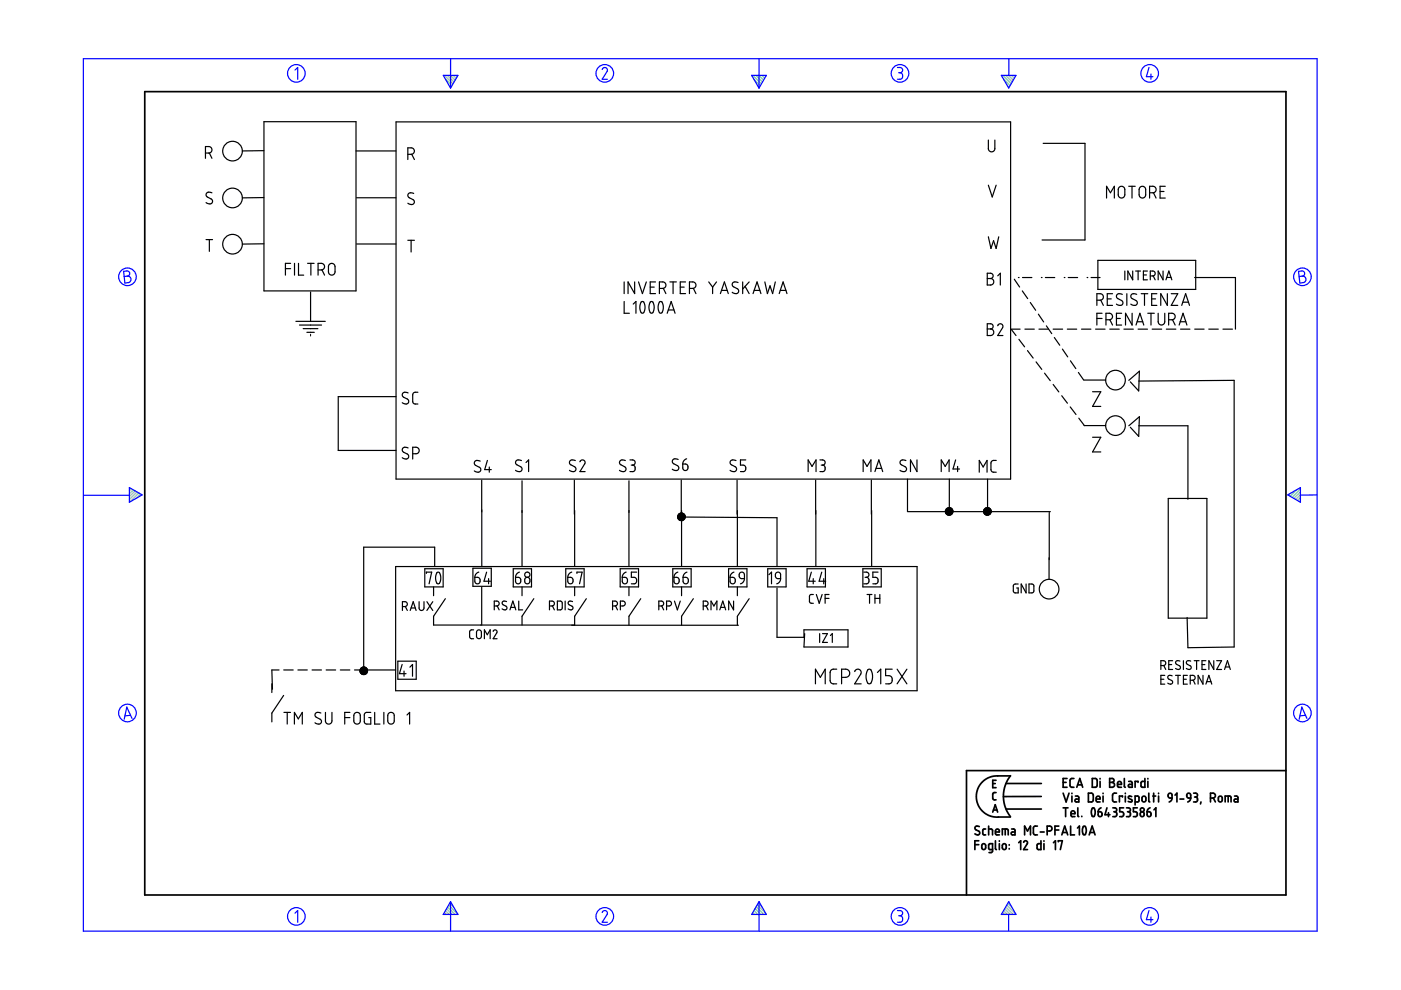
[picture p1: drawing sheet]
<svg xmlns="http://www.w3.org/2000/svg" width="297mm" height="210mm" viewBox="0 0 297 210" stroke-linecap="round" stroke-linejoin="round" font-family="sans-serif">
<g fill="none" stroke="#6c9" stroke-width=".25">
<path d="M94.2 16l1.8 1.8M94.5 16.8l1.3 1.4M94.8 16l1.5 1.4M95.3 18.3l.3 .3M95.5 16l1 1M96.1 16l.6 .6M96.7 16l.3 .2M159.6 16l1.8 1.8M159.9 16.8l1.3 1.4M160.3 16l1.4 1.4M160.7 18.3l.3 .3M160.9 16l1 1"/>
<path d="M161.5 16l.6 .6M162.1 16l.2 .2M212.6 16l1.8 1.8M212.8 16.8l1.3 1.4M213.2 16l1.4 1.4M213.7 18.3l.2 .3M213.8 16l1 1M214.4 16l.7 .6M215.1 16l.2 .2M27.5 103.4h-.1M27.9 103.6l-.5 .5M28.3 103.8l-.9 .9"/>
<path d="M28.7 104.1l-1.3 1.2M29 104.3l-1.6 1.6M29.4 104.5l-1.8 1.9M29.8 104.8l-.8 .8M273.4 104.7l-.3 .3M274.9 103.9l-1.4 1.3M275.7 103.6l-1.8 1.9M275.7 106.1l-.2 .3M275.7 105.5l-.6 .6M275.7 104.9l-1 1M275.7 104.3l-1.4 1.4M94 193.8v.1"/>
<path d="M94.2 193.5l.4 .4M94.4 193.1l.9 .8M94.7 192.7l1.2 1.2M94.9 192.3l1.6 1.6M95.1 191.9l1.9 1.9M95.4 191.5l.8 .8M159.4 193.8v.1M159.6 193.5l.4 .4M159.8 193.1l.9 .8M160.1 192.7l1.2 1.2M160.3 192.3l1.6 1.6M160.5 191.9l1.9 1.9"/>
<path d="M160.8 191.5l.8 .8M212.3 193.8v.1M212.6 193.5l.4 .4M212.8 193.1l.8 .8M213 192.7l1.2 1.2M213.2 192.3l1.6 1.6M213.5 191.9l1.8 1.9M213.7 191.5l.8 .8"/>
</g>
<g fill="none" stroke="#00f" stroke-width=".25">
<path d="M17.7 12.4h261.6v185h-261.6zM62.5 14.9l.6-.6v2.5M94 16h3.1l-1.6 2.7zM95.5 12.4v6.3M127.7 14.7l.5-.4 .5 .3v.5l-1 1.7h1.1M159.4 16h3.1l-1.6 2.7zM160.9 12.4v6.3M190.3 14.3h.7l.3 .3v.6l-.5 .2M190.5 15.4h.3M190.8 15.4l.5 .3v.7l-.3 .4h-.7M212.3 16h3.1l-1.5 2.7zM213.9 12.5v3.5"/>
<path d="M243.6 14.3l-.5 2h1.4M244 15.7v1.1M26.2 57.5l.9-.1 .3 .3 .1 .5-.5 .3 .5 .2 .3 .4-.1 .3-.3 .5-.9 .1zM27 58.5l-.7 .1M275.3 57.5l.9-.1 .3 .3 .1 .5-.5 .3 .5 .2 .2 .2 .1 .5-.3 .4-1 .2zM276.1 58.5l-.7 .1M17.8 105h9.6M27.4 103.4l2.7 1.5-2.7 1.6zM273 104.9l2.7-1.5v3.1zM279.3 104.9l-3.6 .1M27.7 151.7l-1.2 .1M28 152.3l-1.1-2.4-.6 2.6"/>
<path d="M276.8 151.7l-1.2 .1M277.1 152.3l-1.1-2.4-.6 2.6M62.5 193.6l.6-.5v2.4M95.5 191.2v6.2M95.5 191.2l1.6 2.7h-3.1zM127.7 193.5l.1-.3 .5-.1 .5 .4-.1 .4-1 1.6h1.1M160.9 191.2v6.2M160.9 191.2l1.6 2.7h-3.1zM190.3 193.1h.6l.4 .2v.5l-.5 .4M190.5 194.2h.3M190.8 194.2l.5 .3v.7l-.4 .3h-.6M213.8 193.9v3.5"/>
<path d="M213.9 191.2l1.5 2.7h-3.1zM243.6 193.1l-.5 1.9h1.4M244 194.4v1.1"/>
<circle cx="62.8" cy="15.6" r="1.87"/>
<circle cx="128.2" cy="15.6" r="1.87"/>
<circle cx="190.8" cy="15.6" r="1.87"/>
<circle cx="243.8" cy="15.6" r="1.87"/>
<circle cx="27" cy="58.7" r="1.87"/>
<circle cx="276.1" cy="58.7" r="1.87"/>
<circle cx="27" cy="151.2" r="1.87"/>
<circle cx="276.1" cy="151.2" r="1.87"/>
<circle cx="62.8" cy="194.3" r="1.87"/>
<circle cx="128.2" cy="194.3" r="1.87"/>
<circle cx="190.8" cy="194.3" r="1.87"/>
<circle cx="243.8" cy="194.3" r="1.87"/>
</g>
<g fill="none" stroke="#000" stroke-width=".36">
<path d="M30.7 19.4h241.9v170.4h-241.9zM206.7 179.1h.8M207.5 178.3h-.8v1.8M207.6 175.3l-.7-.1-.2 .4 .2 .3 .7 .4 .1 .5-.5 .2-.5-.2M208.2 179l.4-.1 .4 .2v.7l-.3 .3-.5-.2zM209 175.8h-.4l-.2 .2v.9l.6 .1M209.6 175.8l.8 .1v1.1M209.6 175.2v1.8M210.5 166.1h.5M210.5 172.2l.5-1.6 .5 1.6M210.6 171.7h.8M211.1 176.4h.8l-.2-.5-.3-.1-.2 .1-.1 .8 .2 .3h.6"/>
<path d="M211.1 178.3v1.7l.2 .1M211.2 168h-.4l-.3 .3v1.1l.7 .2M211.2 165.4h-.7v1.6h.7M211.9 178.3v.1M211.9 178.9v1.2M212.5 177v-1.2l1.2 .1 .1 1.1M212.6 179l.3-.1 .4 .2v.7l-.2 .3h-.3l-.3-.2zM213.1 175.8v1.2M213.3 166.1h7.5M213.3 171.5h7.5M214 179.1v.1M214 179.9v.1"/>
<path d="M214.2 164.5h-3.5l-.9 .3-.8 .4-.8 .7-.7 .9-.4 1.2-.1 .9 .1 1.1 .4 .9 .7 1 .9 .7 .7 .4 1.1 .2h3.3M214.2 164.5l-1 1.7-.5 2.2 .1 1.3 .2 1.2 .5 1.1 .7 1.1M214.5 175.8h.5l.2 .2v1h-.5a.31 .31 0 0 1-.3-.3 .31 .31 0 0 1 .3-.3h.5M216 178.7l.4-.4v1.8M217 178.6l.3-.3 .5 .1v.5l-.8 1.2h.8M217.2 177v-1.8l.6 1 .7-1v1.8M219.9 175.2h-.5l-.3 .3 .1 1.3 .7 .2M220.6 176.4h.8M220.7 178.3v1.8h-.7l-.1-.2v-.9l.8-.1M220.8 168.9h-8.1M221.3 178.3v.1M221.3 178.9v1.2"/>
<path d="M222 176.2h.7l.2-.2 .2-.4-.2-.3-.9-.1v1.8M223.4 178.7l.4-.4v1.8M223.7 176h.8M224.4 178.5v-.2h.8l-.4 1.8M224.5 175.2h-.8v1.8M225.1 177l.6-1.8 .7 1.8M225.3 176.5h.9M225.4 165.9h.6M225.4 168.2l.6 1.8 .7-1.8M225.4 171.3h1M225.9 171.3v1.8M226.2 165.1h-.8v1.8h.8"/>
<path d="M227 175.2v1.8h.8M227.1 172.5h.8l-.1-.5-.4-.1-.3 .2v.8l.2 .2h.6M227.3 168.2v.1M227.3 168.8v1.2M227.7 165.1h-.5l-.3 .3v1.4l.3 .1h.5M228 168.8h.5l.2 .2v1h-.5a.31 .31 0 0 1-.3-.3 .31 .31 0 0 1 .3-.3h.5M228.3 166.9l.6-1.8 .7 1.8M228.5 175.6l.4-.4v1.8M228.5 166.4h.9M228.5 171.3v1.7l.2 .1M229.4 173.1h.1M229.7 175.3a.53 .53 0 0 1 .5 .1 .53 .53 0 0 1 .1 .6l-.1 .7a.35 .35 0 0 1-.5 .3 .35 .35 0 0 1-.2-.5v-.6z"/>
<path d="M230.8 168.2h.7l.3 .3v1.2l-.3 .3h-.7zM230.9 177l.7-1.8 .6 1.8M231.1 176.5h.9M231.6 165.1h.7l.3 .2v1.3l-.2 .3h-.8zM231.6 171.4a.53 .53 0 0 1 .5 .2 .53 .53 0 0 1 .1 .5l-.1 .7a.34 .34 0 0 1-.4 .3 .34 .34 0 0 1-.3-.4v-.6zM232.4 169.4h.8v-.3l-.2-.3-.5 .1-.1 .9 .2 .2h.6M232.8 172.1h.6l.2 .2 .1 .5-.2 .3h-.3l-.3-.1zM233.2 165.1v.1M233.2 165.7v1.2M233.4 171.3l-.4 .3-.2 .5M233.9 168.2v.1M233.9 168.8v1.2"/>
<path d="M234.7 171.3l-.4 1.4h1M235 172.3v.8M235.3 165.1h.6l.3 .3-.1 .4-.3 .1 .4 .1 .1 .3-.1 .4-.3 .2h-.6zM235.3 165.9h.5M235.9 171.3h.5l.3 .2 .1 .3-.4 .3M236.2 172.1h.2M236.4 172.1l.3 .2 .1 .5-.3 .3h-.6M236.7 168.2h-.5l-.3 .4v1.2l.3 .2h.5M236.9 166.3h.9l-.2-.5-.3-.1-.3 .1-.1 .9 .2 .2h.7M238 169v-.2h-.7v1.2M238.2 171.3h-.8v.8h.6l.2 .4-.1 .6h-.7M238.4 165.1v1.7l.2 .1"/>
<path d="M238.6 168.2v.1M238.6 168.8v1.2M238.8 171.3h.5l.3 .2v.4l-.3 .2M239.1 172.1h.2M239.3 172.1l.4 .3-.1 .5-.2 .2h-.6M239.3 165.7h.5l.3 .3v.9h-.6a.31 .31 0 0 1-.3-.3 .31 .31 0 0 1 .3-.3h.6M239.9 168.9l-.3-.1a.27 .27 0 0 0-.4 .1 .27 .27 0 0 0 .2 .4l.5 .2a.33 .33 0 0 1 0 .5 .33 .33 0 0 1-.5 0l-.2-.1M240.7 170l.7-.1 .1-.9-.2-.2h-.6v1.9M241.1 171.3h-.8v.8h.6l.2 .3-.1 .7h-.7M241.3 165.9v-.2h-.6v1.2M241.9 172.3l.2-.2 .4 .2 .1 .5-.1 .2-.4 .1-.2-.1zM242.2 169l.2-.2 .4 .1 .2 .8-.2 .2-.4 .1-.3-.2z"/>
<path d="M242.7 165.1v1.8h-.6l-.2-.2 .1-.9 .2-.1h.5M243.2 172.1l.7 .2v.7l-.4 .1-.2-.1zM243.4 165.1v.1M243.4 165.7v1.2M243.6 168.2v1.6l.2 .2M243.8 171.3l-.4 .3-.2 .5M244.4 168.8h.6M244.6 168.2v1.8M244.7 171.7l.4-.4v1.8M245.6 168.2v.1M245.6 168.8v1.2M247.8 168.3l.3-.1 .3 .1 .1 .9-.7-.1-.1-.6z"/>
<path d="M248.5 169.2l-.2 .5-.4 .3M249.1 168.6l.4-.4v1.8M250.2 169.4h.8M251.7 168.3l.4-.1 .3 .1 .1 .9h-.6l-.2-.2zM252.5 169.2l-.2 .5-.5 .3M253.1 168.2l.7 .1 .1 .4-.4 .3M253.3 169h.2M253.5 169l.4 .2v.5l-.3 .3h-.5M254.6 170l-.1 .5M256.6 169.2l.9-.1 .2-.3-.1-.4-.4-.2h-.6v1.8M257.3 169.2l.4 .8M258.4 169l.2-.2 .4 .1 .1 .8-.1 .2-.4 .1-.3-.2z"/>
<path d="M259.8 170v-1.2l1.1 .1 .1 1.1M260.4 168.8v1.2M261.7 168.8h.6l.2 .3v.9h-.6a.31 .31 0 0 1-.3-.3 .31 .31 0 0 1 .3-.3h.6M272.6 163.4h-67.7v26.4M210.4 180.1l-.7-.1-.1-.9 .2-.2h.6v1.6l-.2 .2-.5 .1"/>
<circle cx="242.2" cy="171.7" r=".42"/>
</g>
<g fill="none" stroke="#000" stroke-width=".25">
<path d="M43.6 32.4h.8l.3-.1 .2-.4-.1-.6-.5-.2h-.7v2.5M44.4 32.4l.5 1.2M55.9 31.9l-4.5 .1M56 25.8h19.5v35.9h-19.5zM75.5 32h8.4M84 25.8h130.3v75.8h-130.3zM86.5 32.7h.7l.5-.2 .2-.4-.2-.5-.4-.3h-.8v2.5M87.3 32.7l.6 1.1M209.5 29.7v1.9l.3 .4 .3 .2 .4-.1 .4-.4v-2M209.5 39.3l.9 2.5 .8-2.5M221.2 30.4h8.8v20.5h-9.1M237.3 39.7l.7-.2 .5 .5v1.4l-.5 .6-.6-.1-.3-.3v-1.5z"/>
<path d="M239.3 39.5h1.4M240 39.5v2.5M241.7 39.7l.6-.2 .6 .4v1.5l-.2 .4-.3 .2-.5-.1-.4-.4v-1.3zM247.1 39.5h-1.1v2.5h1.1M43.7 50.8h1.4M44.4 50.8v2.5M44.9 40.9l-.8-.2-.3 .3-.1 .4 .2 .3 1 .6 .2 .3-.1 .4-.5 .2-.8-.3M55.9 41.9l-4.5 .1M55.9 51.7l-4.5 .1M60.5 57h1.1M61.6 55.8h-1.1v2.5M62.4 55.8v2.5"/>
<path d="M63.3 55.8v2.5h1.1M65.2 55.8h1.4M65.9 55.8v2.5M67.4 57.2h.9l.3-.2 .2-.4-.1-.5-.4-.2-.9-.1v2.5M68.3 57.2l.5 1.1M69.8 56l.3-.1h.5l.4 .5v1.4l-.5 .5-.5-.1-.3-.3-.1-1.4zM75.6 41.9h8.3M75.6 51.7h8.3M86.5 50.9h1.4M87.2 50.9v2.5M87.7 41l-.8-.1-.3 .2-.1 .4 .2 .4 1.1 .6 .1 .3-.2 .4-.5 .2-.7-.3M132.3 59.8v2.5"/>
<path d="M134.6 59.8v2.5l-1.4-2.5v2.5M135.4 59.8l.8 2.5 .8-2.5M139 59.8h-1.1v2.5h1.1M142 59.8h1.4M142.7 59.8v2.5M145.4 59.8h-1.2v2.5h1.2M150.3 59.8l.8 1.1M151.9 59.8l-.8 1.1M156.5 59.9l-.8-.1-.5 .5 .2 .4 1.1 .6 .1 .3-.1 .5-.6 .2-.7-.3M157.5 59.8v2.5M158.8 59.8l-1.3 1.5M162.2 59.8l.5 2.5 .6-1.7 .5 1.7 .6-2.5"/>
<path d="M209.3 57.9l.9 .1 .3 .3v.5l-.5 .3 .5 .1 .2 .4-.1 .5-.4 .3h-.9zM209.3 59.1h.7M209.5 50.2l.6 2.5 .6-1.7 .5 1.7 .6-2.5M211.5 58.5l.6-.6v2.5M215.1 59.2l1.1 1.7M215.9 58.8h.2M216.8 58.8h2M220.8 58.8h.1M221.6 58.8h2M225.6 58.8h.2M226.5 58.8h2M230.5 58.8h.1"/>
<path d="M231.3 58.8h1.9M232.8 55.2h20.7v6.2h-20.7zM234.6 42v-2.5l.8 1.4 .9-1.4v2.5M238.5 57.5v1.8M240.2 57.5v1.8l-1.1-1.8v1.8M240.8 57.5h1M241.3 57.5v1.8M242.4 58.3h.7M243.3 57.5h-.9v1.8h.9M243.7 40.9h.9l.3-.2 .2-.4-.2-.6-.4-.2h-.8v2.5M243.9 58.5l.8-.1 .2-.3v-.4l-.4-.2h-.6v1.8M244.5 58.5l.4 .8"/>
<path d="M244.6 40.9l.5 1.1M246 40.6h.8M246.6 57.5v1.8l-1-1.8v1.8M247.2 59.3l.6-1.8 .7 1.8M247.4 58.8h.9M253.3 58.8h8.6v11M62.7 68.1h6.3M63.5 68.9h4.7M64.3 69.7h3.1M65.1 70.5h1.5M65.8 61.9v6.2M132.3 63.9v2.5h1.1"/>
<path d="M134.3 64.5l.5-.6v2.5M136 64h.4l.3 .6 .1 .8-.3 .8a.54 .54 0 0 1-.6 0 .54 .54 0 0 1-.2-.6v-.8zM137.9 64.1l.2-.2 .3 .2 .3 .7-.1 1.1-.2 .4-.2 .1-.3-.1-.3-.8v-.8zM137.9 60.9h.8M139.8 61.2h.8l.4-.2 .2-.7-.3-.4-.3-.1h-.8v2.5M139.8 64.1l.5-.1 .3 .6v.8l-.2 .8a.54 .54 0 0 1-.7 0 .54 .54 0 0 1-.1-.6v-.8zM140.6 61.1l.6 1.2M141.5 66.4l.8-2.5 .8 2.5M141.7 65.7h1.2M144.2 60.9h.9M146.2 61.2h.8l.4-.3 .2-.6-.3-.4-1.1-.1v2.5M147 61.1l.6 1.2"/>
<path d="M151.1 60.9v1.4M152.7 62.3l.9-2.5 .8 2.5M153 61.6h1.2M158 60.7l.8 1.6M159.7 62.3l.8-2.5 .8 2.5M159.9 61.6h1.2M165.2 62.3l.8-2.5 .9 2.5M165.4 61.6h1.2M209.3 68.6l.9 .1 .3 .3v.5l-.5 .2 .5 .2 .2 .4-.1 .5-.3 .3h-1zM209.3 69.7h.7M211.5 69.1l.5-.5 .6 .3v.6l-1.1 1.6h1.1M214.3 69.8h2"/>
<path d="M214.4 69.9l1 1.2M216 71.9l1.2 1.6M216.7 61.7l1.2 1.6M217.3 69.8h2M217.8 74.3l1.3 1.6M218.4 64.1l1.2 1.7M219.7 76.7l1.2 1.6M220.2 66.6l1.1 1.7M220.3 69.8h2M221.5 79.1l1.2 1.6M221.8 69.1l1.2 1.6M223.3 69.8h2"/>
<path d="M223.5 71.6l1.2 1.6M225.3 74l1.1 1.7M226.3 69.8h2M226.9 76.5l1.2 1.6M228.6 79l1.2 1.6M229.3 69.8h2M232.3 69.8h2M232.6 63.6h.8l.4-.2 .1-.5-.2-.5-1.1-.1v2.4M232.6 67.5h1.1M233.4 63.6l.5 1.1M233.7 66.4h-1.1v2.5M234.5 67.8h.8l.3-.2 .3-.5-.2-.5-.4-.2h-.8v2.5"/>
<path d="M234.8 63.4h.8M235.3 69.8h2M235.3 67.8l.6 1.1M235.9 62.3h-1.1v2.4h1.1M236.7 67.5h.8M237.8 66.4h-1.1v2.5h1.1M238 62.4l-1-.1-.3 .3v.3l.2 .3 1.1 .6 .1 .3-.1 .4-.3 .2h-.4l-.6-.2M238.3 69.8h2M238.9 62.3v2.4M240 66.4v2.5l-1.4-2.5v2.5M240.9 68.9l.8-2.5 .8 2.5M241 62.4l-.9-.1-.3 .3v.3l.1 .3 1.1 .6 .1 .3-.1 .4-.2 .2h-.4l-.6-.2"/>
<path d="M241.1 68.2h1.2M241.3 69.8h2M242 62.3h1.4M242.7 62.3v2.4M243.4 66.4h1.3M244 66.4v2.5M244.2 63.4h.8M244.3 69.8h2M245.3 62.3h-1.1v2.4h1.1M245.6 66.4v2l.2 .4 .4 .1 .5-.2 .2-.3 .1-2M247.3 69.8h2M247.5 62.3v2.4l-1.4-2.4v2.4"/>
<path d="M247.8 67.8h.8l.3-.2 .3-.3-.2-.6-.4-.3h-.8v2.5M248.3 62.3h1.4l-1.4 2.4h1.4M248.6 67.8l.6 1.1M250 68.9l.8-2.5 .9 2.5M250.2 68.2h1.2M250.3 69.8h2M250.5 64.7l.9-2.4 .8 2.4M250.8 64.1h1.2M253.3 69.8h2M256.3 69.8h2M259.3 69.8h2M84 84.1h-12.3v11.4h12.3"/>
<path d="M86.5 83.3l-.8-.1-.3 .2-.1 .4 .2 .4 1 .5 .2 .3-.1 .4-.6 .3-.7-.3M86.5 95l-.8-.2-.3 .2-.1 .5 .2 .3 1 .6 .2 .3-.1 .4-.6 .2-.7-.3M87.5 96.2h.8l.4-.2 .2-.4-.1-.5-.5-.3h-.8v2.5M88.6 83.2h-.7l-.4 .4 .1 1.8 .4 .3h.6M101.8 97.8l-.9-.1-.3 .2v.4l.2 .3 1 .6v.7l-.6 .2-.6-.3M103.3 97.6l-.5 2h1.4M103.7 99v1.1M110.6 97.6l-.9-.1-.3 .3-.1 .4 .2 .3 1.1 .6 .1 .2-.1 .5-.3 .2h-.4l-.6-.3M111.5 98.1l.6-.6v2.5M122 97.6l-.8-.1-.4 .3-.1 .4 .2 .3 1.1 .6 .1 .2-.1 .5-.2 .2h-.5l-.6-.3M123 97.9l.2-.3 .4-.1 .3 .2 .2 .3-1.1 2h1.1M132.6 97.6l-.8-.1-.4 .3-.1 .3 .2 .4 1.2 .6-.1 .7-.2 .2h-.4l-.7-.3"/>
<path d="M133.6 97.5h.7l.3 .3v.5l-.5 .3M133.8 98.6h.3M134.1 98.6l.5 .3v.7l-.3 .4h-.7M143.8 97.4l-.8-.1-.4 .3-.1 .3 .2 .3 1.1 .6 .1 .4-.1 .3-.2 .2-.4 .1-.7-.3M144.8 98.4h.6l.3 .2 .2 .2-.2 .8-.5 .2-.4-.3zM145.6 97.3l-.6 .4-.2 .7M156 97.6l-.8-.1-.3 .3-.1 .4 .2 .3 1 .6 .2 .2-.1 .5-.3 .2h-.4l-.6-.3M158.1 97.5h-1.1v1.1l.8 .1 .3 .4-.2 .8-.9 .1M171.3 100v-2.5l.9 1.4 .8-1.4v2.5M173.8 97.5h.8l.3 .4-.1 .5-.4 .2M174.1 98.6h.3M174.4 98.6l.3 .1 .2 .3v.7l-.3 .3h-.8"/>
<path d="M183 100v-2.5l.8 1.4 .9-1.4v2.5M185.5 100l.8-2.5 .9 2.5M185.7 99.3h1.2M192.1 97.6l-.9-.1-.3 .3-.1 .3 .2 .4 1.1 .6 .1 .3-.1 .4-.2 .2h-.5l-.6-.3M194.4 97.5v2.5l-1.4-2.5v2.5M199.6 100v-2.5l.8 1.4 .8-1.4v2.5M202.6 97.5l-.5 1.9h1.3M203 98.9v1.1M211.2 97.6l-.7 .1-.4 .4v1.7l.4 .3h.7M223.3 81.5l1.2 1.6M225.1 83.9l1.2 1.6M226.9 86.3l1.2 1.6"/>
<path d="M228.7 88.7l1.2 1.5M229.8 80.6h4.6M229.8 90.2h4.6M231.6 83.1h1.8l-1.8 3.1h1.8M231.6 92.7h1.8l-1.8 3.1h1.8M239.3 80.6l2.3-1.9-.2 4.2-1.8-1.9M239.3 90.3l2.3-2-.2 4.2-1.8-1.9M241.4 90.3h10.5v15.6M241.4 80.8l20.3-.2v56.6l-9.8 .1-.2-6.4M102.1 101.8l.1 18.2M110.7 101.9v18.2M121.8 101.8v7.2"/>
<path d="M121.8 108.2v11.9M133.3 101.9v18.2M144 108.9l-.2 .2M144.3 108.8l-.6 .6M144.4 108.8l-.7 .7M144.4 101.8v7.2M144.5 109.6l20.2 .2v10.3M144.5 110.4h.1M144.5 108.2v11.9M144.5 108.8l-.8 .8M144.6 108.8l-.9 .9M144.7 108.8l-1 1"/>
<path d="M144.8 108.8l-1.1 1.1M144.9 108.9l-1.1 1.1M145 109l-1.1 1.1M145.1 109.1l-1.1 1.1M145.2 109.9l-.4 .4M145.2 109.3l-1.1 1M145.2 109.8l-.5 .5M145.2 109.4l-.9 1M145.3 109.6l-.8 .8M145.3 109.4l-1 1M156.3 101.8v7.2M156.3 108.2v11.9"/>
<path d="M172.9 101.8l.1 18.3M184.7 101.8v7.2M184.8 108.2v11.9M192.4 108.5h30.3M192.4 101.6v6.8M200.7 107.8v.1M201 107.7l-.5 .5M201.1 107.6l-.7 .7M201.3 101.6v6.8M201.3 107.6l-.9 .9M201.5 107.7l-1 .9M201.5 107.7l-1 1"/>
<path d="M201.6 107.7l-1.1 1.1M201.7 107.8l-1.1 1.1M201.7 108.5l-.7 .7M201.7 108.3l-.8 .8M201.8 107.8l-1.2 1.1M201.8 107.9l-1.1 1.1M201.9 107.9l-1.2 1.2M201.9 108l-1.1 1.1M201.9 108.8l-.3 .4M202 108.1l-.3 .2M202 108.1l-1.1 1.1M202 108.7l-.5 .5"/>
<path d="M202 108.2l-.3 .3M202 108.5l-.7 .7M202 108.3l-.9 .9M202 108.4l-.8 .8M207.6 100.1v-2.5l.8 1.4 .9-1.4v2.5M208.6 108.6l.9-.9-.9 .9M209 107.7l-.4 .4M209.1 109.2l1-1-1 1M209.1 107.7l-.5 .5M209.3 107.6l-.7 .8M209.4 107.6l-.9 .9M209.4 101.6v6.8"/>
<path d="M209.7 107.7l-1.1 1.1M209.8 107.8l-1.1 1.1M209.9 107.9l-1.1 1.1M210 107.9l-1.2 1.2M210 108.9l-.2 .2M210 108l-1.1 1.1M210.1 108.1l-1.1 1M210.1 108.6l-.6 .6M210.1 108.4l-.8 .8M210.1 108.5l-.6 .7M210.1 108.3l-.9 .9M222.4 118.3v4.5"/>
<path d="M222.5 108.6v10.1M247.7 105.7h8.2v25.4h-8.2zM83.9 120.1h110.5v26.4h-110.5zM85.3 128.6h.6l.4-.2 .1-.4-.3-.3-.8-.1v1.8M85.9 128.6l.5 .8M87 129.4l.6-1.8 .6 1.8M87.2 128.9h.9M88.9 127.6v1.4l.4 .4 .4-.1 .2-.3v-1.4M90.1 120.6h3.9v3.8h-3.9zM90.4 121.6v-.3h1.1l-.5 2.5M90.5 127.6l1.3 1.8M91.8 127.6l-1.3 1.8"/>
<path d="M91.9 124.4v1.9M92.2 120.1v-4.1h-15.1v26M92.6 121.4l.5-.1 .3 .6 .1 .9-.3 .8a.48 .48 0 0 1-.6 .1 .48 .48 0 0 1-.2-.6v-.9zM94.4 126.9l-2.5 3.8v1.8h29.9v-1.8l2.5-3.8M100.3 120.5h3.9v3.8h-3.9zM100.4 133.5l-.5 .1-.3 .3v1.3l.3 .2h.5M100.7 122.4h.6l.4 .2 .1 .6-.2 .5-.5 .1-.3-.2zM101.2 133.7l.4-.2 .4 .4 .1 1.1-.4 .4h-.3l-.4-.3zM101.5 121.3l-.5 .3-.3 .8M102.1 124.5v8M102.7 135.4v-1.9l.6 1.1 .6-1.1v1.9M103.2 121.3l-.6 1.9h1.4"/>
<path d="M103.6 122.7v1.1M104.6 133.9l.4-.4 .4 .3v.2l-.8 1.4h.8M104.8 128.5h.6l.3-.2 .1-.4-.2-.4-.8-.1v1.9M105.4 128.5l.4 .8M107.4 127.6l-.7-.1-.3 .3 .2 .4 .8 .4v.5l-.4 .2-.6-.2M108.1 129.3l.6-1.9 .7 1.9M108.3 128.8h.9M108.8 120.6h3.9v3.8h-3.9zM109.3 122.4h.6l.4 .2 .1 .8-.1 .2-.6 .2-.3-.2zM110 127.4v1.9h.8M110.1 121.3l-.6 .4-.2 .7M110.7 124.4v1.9"/>
<path d="M111.3 122.6l.4-.2 .5 .2 .2 .7-.2 .4-.5 .1-.3-.2zM113.2 126.9l-2.5 3.8v1.8M116.5 128.5l.8-.1 .2-.3v-.4l-.4-.3h-.6v1.9M117.1 128.5l.4 .8M118.2 127.4h.7l.3 .3v1.2l-.3 .4h-.7zM119.8 127.4v1.9M120 120.6h3.8v3.8h-3.8zM120.4 122.4h.6l.4 .2 .1 .7-.2 .4-.5 .1-.3-.2zM121.2 132.6h35.3M121.2 121.3l-.6 .4-.2 .7M121.4 127.6l-.7-.1-.2 .5 .1 .2 .7 .4 .1 .5-.5 .2-.4-.2M121.8 124.4v1.9"/>
<path d="M122.3 121.6v-.3h1.1l-.5 2.5M129.9 128.5h.5l.4-.2 .1-.4-.2-.3-.8-.2v1.9M130.5 128.5l.4 .8M131.5 120.6h3.9v3.8h-3.9zM131.5 128.5l.8-.1 .3-.3-.1-.4-.3-.3h-.7v1.9M131.9 122.4h.6l.4 .2 .1 .3-.1 .7-.5 .2-.4-.3zM132.8 121.3l-.7 .4-.2 .7M133.3 124.4v1.9M135 121.3h-1.1v1.1h.7l.4 .5v.5l-.3 .3-.8 .1M135.8 126.9l-2.5 3.8v1.8M139.7 128.5h.5l.4-.3 .1-.3-.2-.3-.8-.2v1.9M140.3 128.5l.4 .8"/>
<path d="M141.3 128.5l.9-.1 .2-.3-.1-.4-.3-.3h-.7v1.9M142.6 120.6h3.9v3.8h-3.9zM142.9 122.4h.6l.3 .2 .2 .3-.2 .7-.5 .2-.3-.3zM143 127.4l.6 1.9 .6-1.9M143.7 121.3l-.6 .4-.2 .7M144.5 124.4v1.9M144.8 122.4h.6l.4 .2 .1 .6-.1 .5-.5 .1-.4-.2zM145.6 121.3l-.6 .5-.2 .6M147 126.9l-2.5 3.8v1.8M149.1 128.5h.5l.4-.2 .1-.4-.2-.3-.8-.2v1.9M149.7 128.5l.4 .8M150.7 129.3v-1.9l.7 1.1 .6-1.1v1.9"/>
<path d="M152.6 129.3l.6-1.9 .7 1.9M152.8 128.8h.9M154.5 120.6h3.9v3.8h-3.9zM154.8 122.4h.6l.3 .2 .2 .3-.2 .7-.5 .2-.3-.3zM155.5 127.4v1.9l-1-1.9v1.9M155.6 121.3l-.6 .4-.2 .7M156.3 124.4v1.9M156.8 121.5l.4-.2 .5 .2 .1 1.2h-.6l-.4-.2-.1-.3zM157.8 122.7l-.2 .7-.6 .4M158.8 126.9l-2.5 3.8v1.8M162.8 120.6h3.9v3.8h-3.9zM163 121.9l.6-.6v2.5"/>
<path d="M164.5 121.5l.3-.2 .5 .1 .2 .3v1h-.7l-.3-.2-.1-.3zM164.7 124.7v10.4h5.8v-1.6h9.3v3.7h-9.3l.1-2.9M165.5 122.7l-.2 .7-.6 .4M171.1 120.6h3.9v3.8h-3.9zM172 121.3l-.5 1.9h1.3M172.4 122.7v1.1M172.4 126h-.5l-.3 .4 .1 1.3 .2 .2h.5M173.1 126l.6 1.9 .6-1.9M173.8 134.3v1.9M174.2 121.3l-.5 1.9h1.4M174.4 134.3h1l-1 1.9h1M174.6 122.7v1.1"/>
<path d="M174.9 126.9h.9M175.8 126h-.9v1.9M176.1 134.7l.4-.4v1.9M182.9 120.6h3.9v3.8h-3.9zM183.1 121.3h.7l.4 .3v.5l-.5 .3M183.4 122.4h.3M183.7 122.4l.3 .1 .2 .3v.7l-.4 .3h-.7M183.8 126h1.1M184.4 126v1.9M185.5 126.9h1M185.5 126v1.9M186.2 121.3h-1.1v1.1h.7l.4 .4-.2 .8-.3 .2h-.6"/>
<path d="M186.5 126v1.9M215.9 123.8h-.8l-.2 .3-.1 1.2 .3 .4h.8v-1h-.3M217.6 123.8v1.9l-1.1-1.9v1.9M218.2 123.8l.8 .1 .2 .3v1.1l-.3 .4h-.7zM57.6 145v1.8M59.2 142h-1.6l.2 4.1M60.1 147.4l-2.5 3.8v1.9M60.2 142h2M60.2 151h1.4M60.9 151v2.5M62.4 153.5v-2.5l.8 1.4 .9-1.4v2.5M63.2 142h2"/>
<path d="M66.2 142h2M68 151.2l-.8-.2-.4 .5 .2 .5 1.1 .6 .1 .5-.2 .3-.6 .1-.6-.3M69 151v2l.2 .3 .3 .2h.5l.3-.4 .1-2.1M69.2 142h2M72.2 142h2M73.1 152.1h1.1M74.2 151h-1.1v2.5M75.1 151.3l.4-.2 .3-.1 .5 .4 .1 1.6-.5 .5h-.5l-.3-.4-.1-1.5zM75.2 142h8.7M76.7 141.5l-.2 .3M76.9 141.5l-.6 .5M77 141.4l-.7 .7"/>
<path d="M77.2 142.8l-.2 .2M77.2 141.5h-.1M77.2 141.4l-.9 .9M77.2 141.5h.1M77.3 141.5h.1l-1 1M77.3 141.5l-1 1M77.5 141.5l-1.1 1.1M77.6 141.6l-1.1 1.1M77.7 141.6l-1.2 1.1M77.7 141.7l-1.2 1.1M77.8 141.8l-1.2 1.1M77.8 142.7l-.2 .2"/>
<path d="M77.8 141.8l-1.1 1.1M77.9 141.9l-1.1 1M77.9 142.5l-.5 .5M77.9 141.9l-1.1 1.1M77.9 142l-1 1M77.9 142.3l-.8 .7M77.9 142.3l-.7 .7M77.9 142.1l-.7 .8M78.6 151h-.9l-.4 .4-.1 1.7 .4 .4h1v-1.4h-.4M79.4 151v2.5h1.2M81.4 151v2.5M82.4 151.2l.6-.2 .5 .4 .1 1.6-.5 .5-.6-.1-.3-.4v-1.4z"/>
<path d="M84.3 140.2h3.9v3.8h-3.9zM85.3 140.9l-.6 1.9h1.4M85.7 142.3v1.1M86.3 151.6l.5-.6v2.5M86.9 141.5l.6-.6v2.5M172.9 145v-3.1l1 1.7 1.1-1.7v3.1M177.4 141.9h-.9l-.3 .2-.2 .4 .1 2.1 .4 .4h.9M178.4 143.6h1.1l.5-.4 .1-.6-.2-.5-.5-.2h-1v3.1M181.2 142.4l.2-.3 .4-.2h.3l.4 .3v.7l-1.3 2.1h1.4M184 142l.4-.1 .2 .1 .4 1.1-.1 1.2-.2 .5-.3 .2-.4-.2-.4-1.1 .1-.8zM186 142.6l.7-.7v3.1M189.2 141.9h-1.4v1.4h.9l.3 .3 .2 .4-.1 .5-.2 .3-.3 .2h-.8"/>
<path d="M190.2 141.9l2.1 3.1M192.3 141.9l-2.1 3.1M246.1 141.1l.9-.1 .2-.3-.1-.4-.3-.2h-.7v1.8M246.1 144h.7M246.7 141.1l.5 .8M247 143.2h-.9v1.9h.9M247.8 140.9h.6M248.5 143.3l-.7-.1-.2 .5 .2 .3 .7 .4 .1 .5-.5 .2-.5-.3M248.6 140.1h-.8v1.8h.8M249.2 143.2h1.1M249.8 143.2v1.9M250.2 140.2l-.7-.1-.3 .4 .2 .3 .8 .4v.5l-.3 .2-.7-.2"/>
<path d="M250.9 144h.6M250.9 140.1v1.8M251.7 143.2h-.8v1.9h.8M252.3 144.2l1-.1 .1-.5-.2-.3-.9-.1v1.9M252.5 140.2l-.7-.1-.3 .4 .3 .4 .7 .3v.5l-.3 .2-.7-.2M253 144.2l.4 .9M253.2 140.1h1M253.7 140.1v1.8M254.8 140.9h.7M255.1 143.2v1.9l-1.1-1.9v1.9M255.7 140.1h-.9v1.8h.9M255.7 145.1l.6-1.9 .6 1.9"/>
<path d="M255.8 144.5h1M257.3 140.1v1.8l-1-1.8v1.8M258 140.1h1l-1 1.8h1M259.6 141.9l.6-1.8 .7 1.8M259.8 141.4h.9"/>
<circle cx="49.3" cy="32" r="2.08"/>
<circle cx="49.3" cy="42" r="2.08"/>
<circle cx="49.3" cy="51.8" r="2.08"/>
<circle cx="236.5" cy="90.2" r="2.08"/>
<circle cx="236.5" cy="80.6" r="2.08"/>
<circle cx="144.5" cy="109.6" r=".8"/>
<circle cx="201.2" cy="108.4" r=".8"/>
<circle cx="209.3" cy="108.4" r=".8"/>
<circle cx="111.8" cy="121.9" r=".55"/>
<circle cx="222.4" cy="124.9" r="2.08"/>
<circle cx="77.1" cy="142.2" r=".8"/>
</g>
<path d="M65.8 70.9v.3" fill="none" stroke="#000" stroke-width=".21"/>
</svg>
